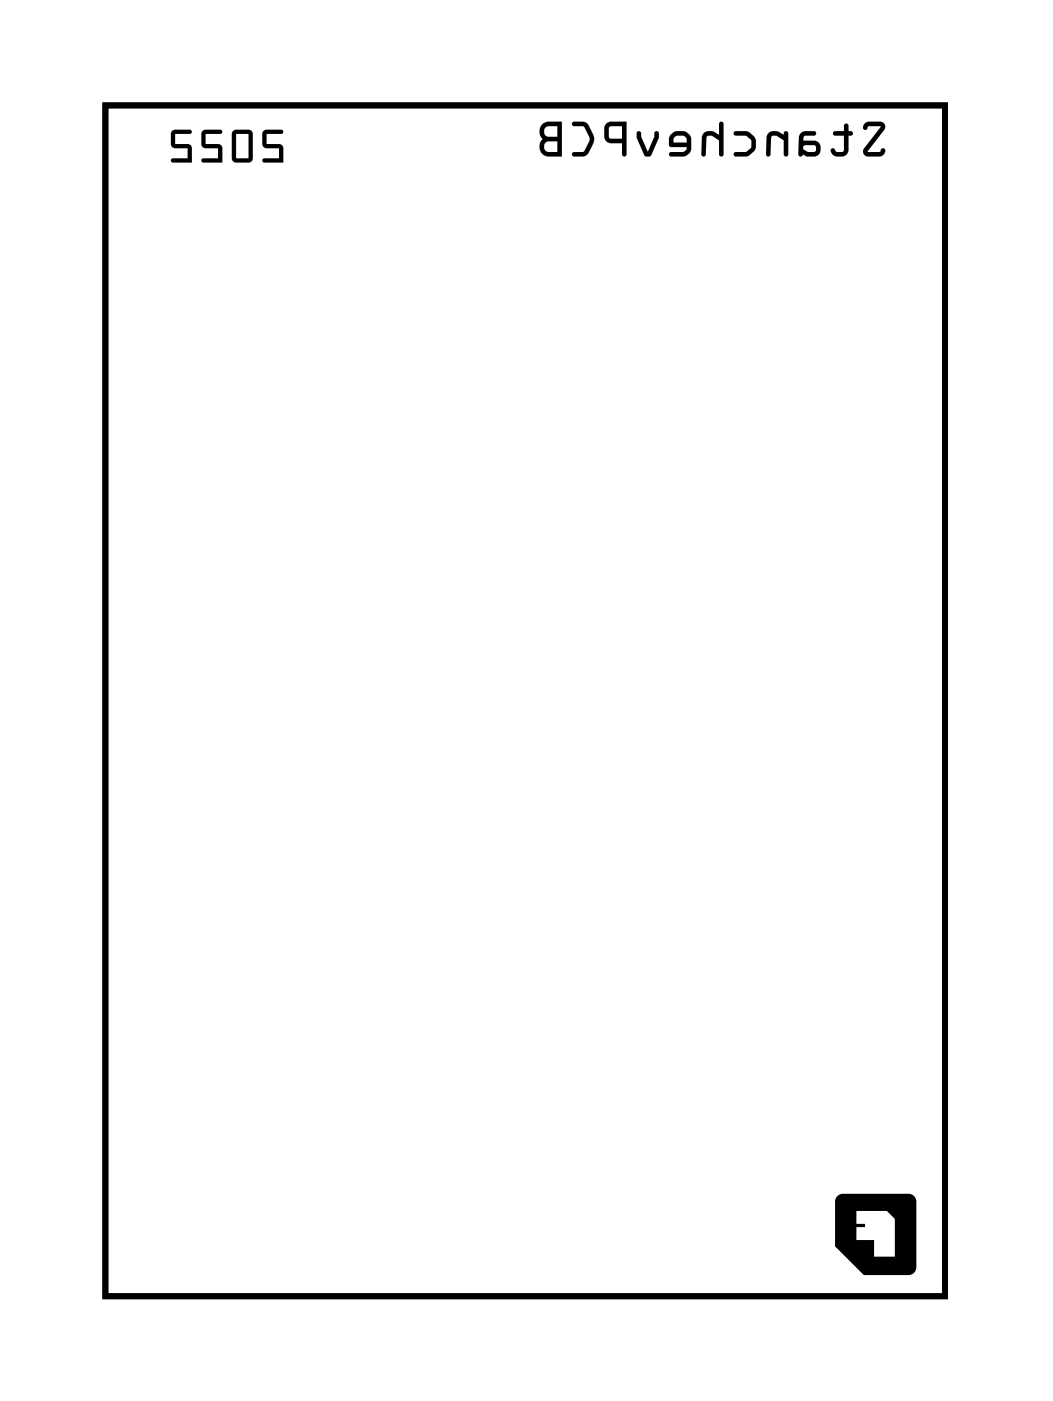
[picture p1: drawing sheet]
<svg xmlns="http://www.w3.org/2000/svg" width="36mm" height="48mm" viewBox="0 0 36 48" stroke-linecap="round" stroke-linejoin="round" font-family="sans-serif">
<path d="M3.6 3.6h29v41.1h-29z" fill="none" stroke="#000" stroke-width=".2"/>
<g fill="#000">
<path d="M3.6 3.6h29v41.1h-29zM3.6 3.6v41.1h29v-41.1z"/>
<path d="M9.1 4.5v.5l.1 .1h.4v.4h-.5v.1h.7l-.1-.6h-.5v-.4h.5l.1-.1zM9.1 4.5h.7l-.1 .1h-.5v.4h.5l.1 .6h-.7v-.1h.5v-.4h-.4l-.1-.1zM8 4.5v1l.1 .1h.5l.1-.1v-.9l-.1-.1zM8 4.5h.6l.1 .1v.9l-.1 .1h-.5l-.1-.1zM8.1 4.6h.5v.9h-.5zM8.1 4.6v.9h.5v-.9zM7 4.5v.5l.1 .1h.4v.4h-.5v.1h.7l-.1-.6h-.5v-.4h.5l.1-.1zM7 4.5h.7l-.1 .1h-.5v.4h.5l.1 .6h-.7v-.1h.5v-.4h-.4l-.1-.1zM5.9 4.5v.5l.1 .1h.5v.4h-.5l-.1 .1h.7v-.6h-.6v-.4h.5l.1-.1zM5.9 4.5h.7l-.1 .1h-.5v.4h.6v.6h-.7l.1-.1h.5v-.4h-.5l-.1-.1z"/>
<path d="M9.1 4.5v.5l.1 .1h.4v.4h-.5v.1h.7l-.1-.6h-.5v-.4h.5l.1-.1zM8 4.5v1l.1 .1h.5l.1-.1v-.9l-.1-.1zM8.1 4.6h.5v.9h-.5zM7 4.5v.5l.1 .1h.4v.4h-.5v.1h.7l-.1-.6h-.5v-.4h.5l.1-.1zM5.9 4.5v.5l.1 .1h.5v.4h-.5l-.1 .1h.7v-.6h-.6v-.4h.5l.1-.1z"/>
<path d="M29.8 4.3v.2l.2-.1h.4l-.6 .7v.2l.2 .1h.4l.1-.1v-.2l-.2 .1h-.4l.6-.7v-.2l-.1-.1zM29.8 4.3l.6-.1 .1 .1v.2l-.6 .7h.4l.2-.1v.2l-.1 .1h-.4l-.2-.1v-.2l.6-.7h-.4l-.2 .1zM28.8 4.5v.2h.3v.5h-.2l-.2-.1v.1a.33 .33 0 0 0 .3 .2 .33 .33 0 0 0 .3-.2v-.5l.1-.1-.1-.1v-.2h-.2v.2zM28.8 4.5h.3v-.2h.2v.2l.1 .1-.1 .1v.5a.31 .31 0 0 1-.3 .2 .31 .31 0 0 1-.3-.2l.1-.1 .1 .1h.2v-.5h-.3zM27.6 4.6v.8h.5a.28 .28 0 0 0 .2-.3 .28 .28 0 0 0-.2-.2h-.4v-.1l.1-.1h.3v-.2zM27.6 4.6l.5-.1v.2h-.3l-.1 .1v.1l.4-.1a.28 .28 0 0 1 .2 .3 .28 .28 0 0 1-.2 .3h-.5zM27.7 5h.4l.1 .2h-.3l-.2-.1zM27.7 5v.1l.2 .1h.3l-.1-.2zM26.5 4.6v.8h.1v-.6l.1-.1 .3 .1 .1 .6h.1v-.9h-.1l-.1 .2-.2-.2zM26.5 4.6l.3-.1 .2 .2 .1-.2h.1v.9h-.2v-.6l-.2-.1h-.2v.7h-.1zM25.3 4.5l.1 .2h.3l.2 .1v.3l-.2 .1-.3 .1-.1 .1 .6-.1 .2-.1v-.4l-.3-.3zM25.3 4.5l.6 .1a.43 .43 0 0 1 0 .7l-.6 .1 .1-.2h.3l.2-.1v-.3l-.2-.1h-.3zM24.3 4.6l-.1 .8h.1l.1-.6 .1-.1 .3 .1v.6h.1v-1.2h-.1v.5l-.3-.2zM24.3 4.6l.2-.1 .3 .2v-.5h.1v1.2h-.1v-.6l-.2-.1h-.2v.7h-.2zM23.2 4.6l-.1 .4 .6 .1-.1 .1-.5 .1v.1h.6l.2-.3-.1-.4-.2-.2zM23.2 4.6l.4-.1 .2 .2 .1 .4-.2 .3h-.6v-.2h.5l.1-.1h-.6zM23.3 4.7h.3l.1 .2h-.5zM23.3 4.7l-.1 .2h.5l-.1-.2zM22 4.5v.2l.2 .7h.2l.3-.6v-.2h-.1l-.2 .6-.3-.6zM22 4.5l.1 .1 .3 .6 .2-.6h.1v.2l-.3 .6h-.2l-.2-.7zM20.9 4.3v.5l.1 .1h.5v.5h.1v-1.2zM20.9 4.3l.7-.1v1.2h-.1v-.5h-.5l-.1-.1zM21 4.4h.5v.4h-.5zM21 4.4v.4h.5v-.4zM19.8 4.2v.1l.3 .1 .2 .4-.2 .4-.3 .1-.1 .1h.1a.55 .55 0 0 0 .7-.6l-.3-.6zM19.8 4.2h.4l.3 .5-.1 .4-.2 .3h-.5l.1-.2h.3l.2-.4-.2-.4-.3-.1zM18.7 4.3l-.1 .3 .1 .2a.35 .35 0 0 0-.1 .4 .35 .35 0 0 0 .3 .2h.5v-1.2h-.5zM18.7 4.3l.2-.1h.5v1.2h-.6l-.2-.2 .1-.4-.1-.3zM18.8 4.9h.4v.3h-.4zM18.8 4.9v.3h.4v-.3zM18.8 4.4h.4v.3h-.4zM18.8 4.4v.3h.4v-.3z"/>
<path d="M29.8 4.3v.2l.2-.1h.4l-.6 .7v.2l.2 .1h.4l.1-.1v-.2l-.2 .1h-.4l.6-.7v-.2l-.1-.1zM28.8 4.5v.2h.3v.5h-.2l-.1-.1-.1 .1a.31 .31 0 0 0 .3 .2 .31 .31 0 0 0 .3-.2v-.5l.1-.1-.1-.1v-.2h-.2v.2zM27.6 4.6v.8h.5a.28 .28 0 0 0 .2-.3 .28 .28 0 0 0-.2-.2h-.4v-.1l.1-.1h.3v-.2zM27.7 5h.4l.1 .2h-.3l-.2-.1zM26.5 4.6v.8h.1v-.6l.1-.1 .3 .1v.6h.2v-.9h-.1l-.1 .2-.2-.2zM25.3 4.5l.1 .2h.3l.2 .1v.3l-.1 .1-.5 .1 .1 .1h.3a.44 .44 0 0 0 .4-.4 .44 .44 0 0 0-.4-.5zM24.3 4.6l-.1 .8h.1l.1-.6 .1-.1 .3 .1v.6h.1v-1.2h-.1v.5l-.3-.2zM23.2 4.6l-.1 .5h.6l-.1 .1-.5 .1v.1h.6l.2-.3-.1-.4-.2-.2zM23.3 4.7h.3l.1 .2h-.5zM22 4.5v.2l.2 .7h.2l.3-.6v-.2h-.1l-.2 .6-.3-.6zM20.9 4.3v.5l.1 .1h.5v.5h.1v-1.2zM21 4.4h.5v.4h-.5zM19.8 4.2v.1l.3 .1 .2 .4-.2 .4-.3 .1-.1 .1h.1a.55 .55 0 0 0 .7-.6l-.3-.6zM18.7 4.3l-.1 .3a.31 .31 0 0 1 0 .4v.2l.2 .2h.6v-1.2h-.5zM18.8 4.9h.4v.3h-.4zM18.8 4.4h.4v.3h-.4z"/>
<path d="M28.9 41.3l.2-.1h2.4l.1 .3v2.4l-.2 .1h-1.6l-1-1zM29.6 41.8v.4h.3v.1h-.3v.5h.6v.6h.7v-1.3l-.3-.3z"/>
</g>
<path d="M22.3 30.7h1.4v1.4h-1.4z" fill="#fff"/>
<path d="M22.3 30.7h1.4v1.4h-1.4z" fill="none" stroke="#fff" stroke-width=".76" stroke-linecap="butt"/>
<circle cx="23" cy="31.4" r=".7" fill="#fff"/>
<circle cx="23" cy="31.4" r=".7" fill="none" stroke="#fff" stroke-width=".76" stroke-linecap="butt"/>
<circle cx="30.6" cy="31.4" r=".7" fill="#fff"/>
<circle cx="30.6" cy="31.4" r=".7" fill="none" stroke="#fff" stroke-width=".76" stroke-linecap="butt"/>
<circle cx="23" cy="33.9" r=".7" fill="#fff"/>
<circle cx="23" cy="33.9" r=".7" fill="none" stroke="#fff" stroke-width=".76" stroke-linecap="butt"/>
<circle cx="30.6" cy="33.9" r=".7" fill="#fff"/>
<circle cx="30.6" cy="33.9" r=".7" fill="none" stroke="#fff" stroke-width=".76" stroke-linecap="butt"/>
<circle cx="23" cy="36.5" r=".7" fill="#fff"/>
<circle cx="23" cy="36.5" r=".7" fill="none" stroke="#fff" stroke-width=".76" stroke-linecap="butt"/>
<circle cx="30.6" cy="36.5" r=".7" fill="#fff"/>
<circle cx="30.6" cy="36.5" r=".7" fill="none" stroke="#fff" stroke-width=".76" stroke-linecap="butt"/>
<circle cx="23" cy="39" r=".7" fill="#fff"/>
<circle cx="23" cy="39" r=".7" fill="none" stroke="#fff" stroke-width=".76" stroke-linecap="butt"/>
<circle cx="30.6" cy="39" r=".7" fill="#fff"/>
<circle cx="30.6" cy="39" r=".7" fill="none" stroke="#fff" stroke-width=".76" stroke-linecap="butt"/>
<circle cx="7.7" cy="26.3" r=".7" fill="#fff"/>
<circle cx="7.7" cy="26.3" r=".7" fill="none" stroke="#fff" stroke-width=".76" stroke-linecap="butt"/>
<circle cx="7.7" cy="16.2" r=".7" fill="#fff"/>
<circle cx="7.7" cy="16.2" r=".7" fill="none" stroke="#fff" stroke-width=".76" stroke-linecap="butt"/>
<circle cx="12.8" cy="26.3" r=".7" fill="#fff"/>
<circle cx="12.8" cy="26.3" r=".7" fill="none" stroke="#fff" stroke-width=".76" stroke-linecap="butt"/>
<circle cx="12.8" cy="16.2" r=".7" fill="#fff"/>
<circle cx="12.8" cy="16.2" r=".7" fill="none" stroke="#fff" stroke-width=".76" stroke-linecap="butt"/>
<path d="M23.5 24.4h1.4v1.4h-1.4z" fill="#fff"/>
<path d="M23.5 24.4h1.4v1.4h-1.4z" fill="none" stroke="#fff" stroke-width=".76" stroke-linecap="butt"/>
<circle cx="24.2" cy="25.1" r=".7" fill="#fff"/>
<circle cx="24.2" cy="25.1" r=".7" fill="none" stroke="#fff" stroke-width=".76" stroke-linecap="butt"/>
<circle cx="21.7" cy="25.1" r=".7" fill="#fff"/>
<circle cx="21.7" cy="25.1" r=".7" fill="none" stroke="#fff" stroke-width=".76" stroke-linecap="butt"/>
<path d="M5.7 33.2h1.4v1.4h-1.4z" fill="#fff"/>
<path d="M5.7 33.2h1.4v1.4h-1.4z" fill="none" stroke="#fff" stroke-width=".76" stroke-linecap="butt"/>
<circle cx="6.4" cy="33.9" r=".7" fill="#fff"/>
<circle cx="6.4" cy="33.9" r=".7" fill="none" stroke="#fff" stroke-width=".76" stroke-linecap="butt"/>
<circle cx="6.4" cy="36.5" r=".7" fill="#fff"/>
<circle cx="6.4" cy="36.5" r=".7" fill="none" stroke="#fff" stroke-width=".76" stroke-linecap="butt"/>
<circle cx="17.8" cy="26.3" r=".7" fill="#fff"/>
<circle cx="17.8" cy="26.3" r=".7" fill="none" stroke="#fff" stroke-width=".76" stroke-linecap="butt"/>
<circle cx="17.8" cy="16.2" r=".7" fill="#fff"/>
<circle cx="17.8" cy="16.2" r=".7" fill="none" stroke="#fff" stroke-width=".76" stroke-linecap="butt"/>
<circle cx="25.5" cy="18.7" r=".6" fill="#fff"/>
<circle cx="25.5" cy="18.7" r=".6" fill="none" stroke="#fff" stroke-width=".65" stroke-linecap="butt"/>
<path d="M24.9 18.1h1.2v1.2h-1.2z" fill="#fff"/>
<path d="M24.9 18.1h1.2v1.2h-1.2z" fill="none" stroke="#fff" stroke-width=".65" stroke-linecap="butt"/>
<circle cx="25.5" cy="16.2" r=".6" fill="#fff"/>
<circle cx="25.5" cy="16.2" r=".6" fill="none" stroke="#fff" stroke-width=".65" stroke-linecap="butt"/>
<circle cx="19.3" cy="36.5" r=".7" fill="#fff"/>
<circle cx="19.3" cy="36.5" r=".7" fill="none" stroke="#fff" stroke-width=".76" stroke-linecap="butt"/>
<circle cx="12.8" cy="36.5" r=".7" fill="#fff"/>
<circle cx="12.8" cy="36.5" r=".7" fill="none" stroke="#fff" stroke-width=".76" stroke-linecap="butt"/>
<circle cx="19.3" cy="32" r=".7" fill="#fff"/>
<circle cx="19.3" cy="32" r=".7" fill="none" stroke="#fff" stroke-width=".76" stroke-linecap="butt"/>
<circle cx="12.8" cy="32" r=".7" fill="#fff"/>
<circle cx="12.8" cy="32" r=".7" fill="none" stroke="#fff" stroke-width=".76" stroke-linecap="butt"/>
<path d="M12 11.6h1.6v1.5h-1.6z" fill="#fff"/>
<path d="M12 11.6h1.6v1.5h-1.6z" fill="none" stroke="#fff" stroke-width=".76" stroke-linecap="butt"/>
<circle cx="12.8" cy="12.4" r=".79" fill="#fff"/>
<circle cx="12.8" cy="12.4" r=".79" fill="none" stroke="#fff" stroke-width=".76" stroke-linecap="butt"/>
<circle cx="12.8" cy="9.8" r=".79" fill="#fff"/>
<circle cx="12.8" cy="9.8" r=".79" fill="none" stroke="#fff" stroke-width=".76" stroke-linecap="butt"/>
<circle cx="12.8" cy="7.3" r=".79" fill="#fff"/>
<circle cx="12.8" cy="7.3" r=".79" fill="none" stroke="#fff" stroke-width=".76" stroke-linecap="butt"/>
<path d="M18.4 9.1h1.4v1.4h-1.4z" fill="#fff"/>
<path d="M18.4 9.1h1.4v1.4h-1.4z" fill="none" stroke="#fff" stroke-width=".76" stroke-linecap="butt"/>
<circle cx="19.1" cy="9.8" r=".7" fill="#fff"/>
<circle cx="19.1" cy="9.8" r=".7" fill="none" stroke="#fff" stroke-width=".76" stroke-linecap="butt"/>
<circle cx="19.1" cy="12.4" r=".7" fill="#fff"/>
<circle cx="19.1" cy="12.4" r=".7" fill="none" stroke="#fff" stroke-width=".76" stroke-linecap="butt"/>
<path d="M24.8 9.1h1.4v1.4h-1.4z" fill="#fff"/>
<path d="M24.8 9.1h1.4v1.4h-1.4z" fill="none" stroke="#fff" stroke-width=".76" stroke-linecap="butt"/>
<circle cx="25.5" cy="9.8" r=".7" fill="#fff"/>
<circle cx="25.5" cy="9.8" r=".7" fill="none" stroke="#fff" stroke-width=".76" stroke-linecap="butt"/>
<circle cx="25.5" cy="12.4" r=".7" fill="#fff"/>
<circle cx="25.5" cy="12.4" r=".7" fill="none" stroke="#fff" stroke-width=".76" stroke-linecap="butt"/>
<path d="M5.7 9.1h1.5v1.5h-1.5z" fill="#fff"/>
<path d="M5.7 9.1h1.5v1.5h-1.5z" fill="none" stroke="#fff" stroke-width=".76" stroke-linecap="butt"/>
<circle cx="6.4" cy="9.8" r=".74" fill="#fff"/>
<circle cx="6.4" cy="9.8" r=".74" fill="none" stroke="#fff" stroke-width=".76" stroke-linecap="butt"/>
<circle cx="6.4" cy="12.4" r=".74" fill="#fff"/>
<circle cx="6.4" cy="12.4" r=".74" fill="none" stroke="#fff" stroke-width=".76" stroke-linecap="butt"/>
</svg>
